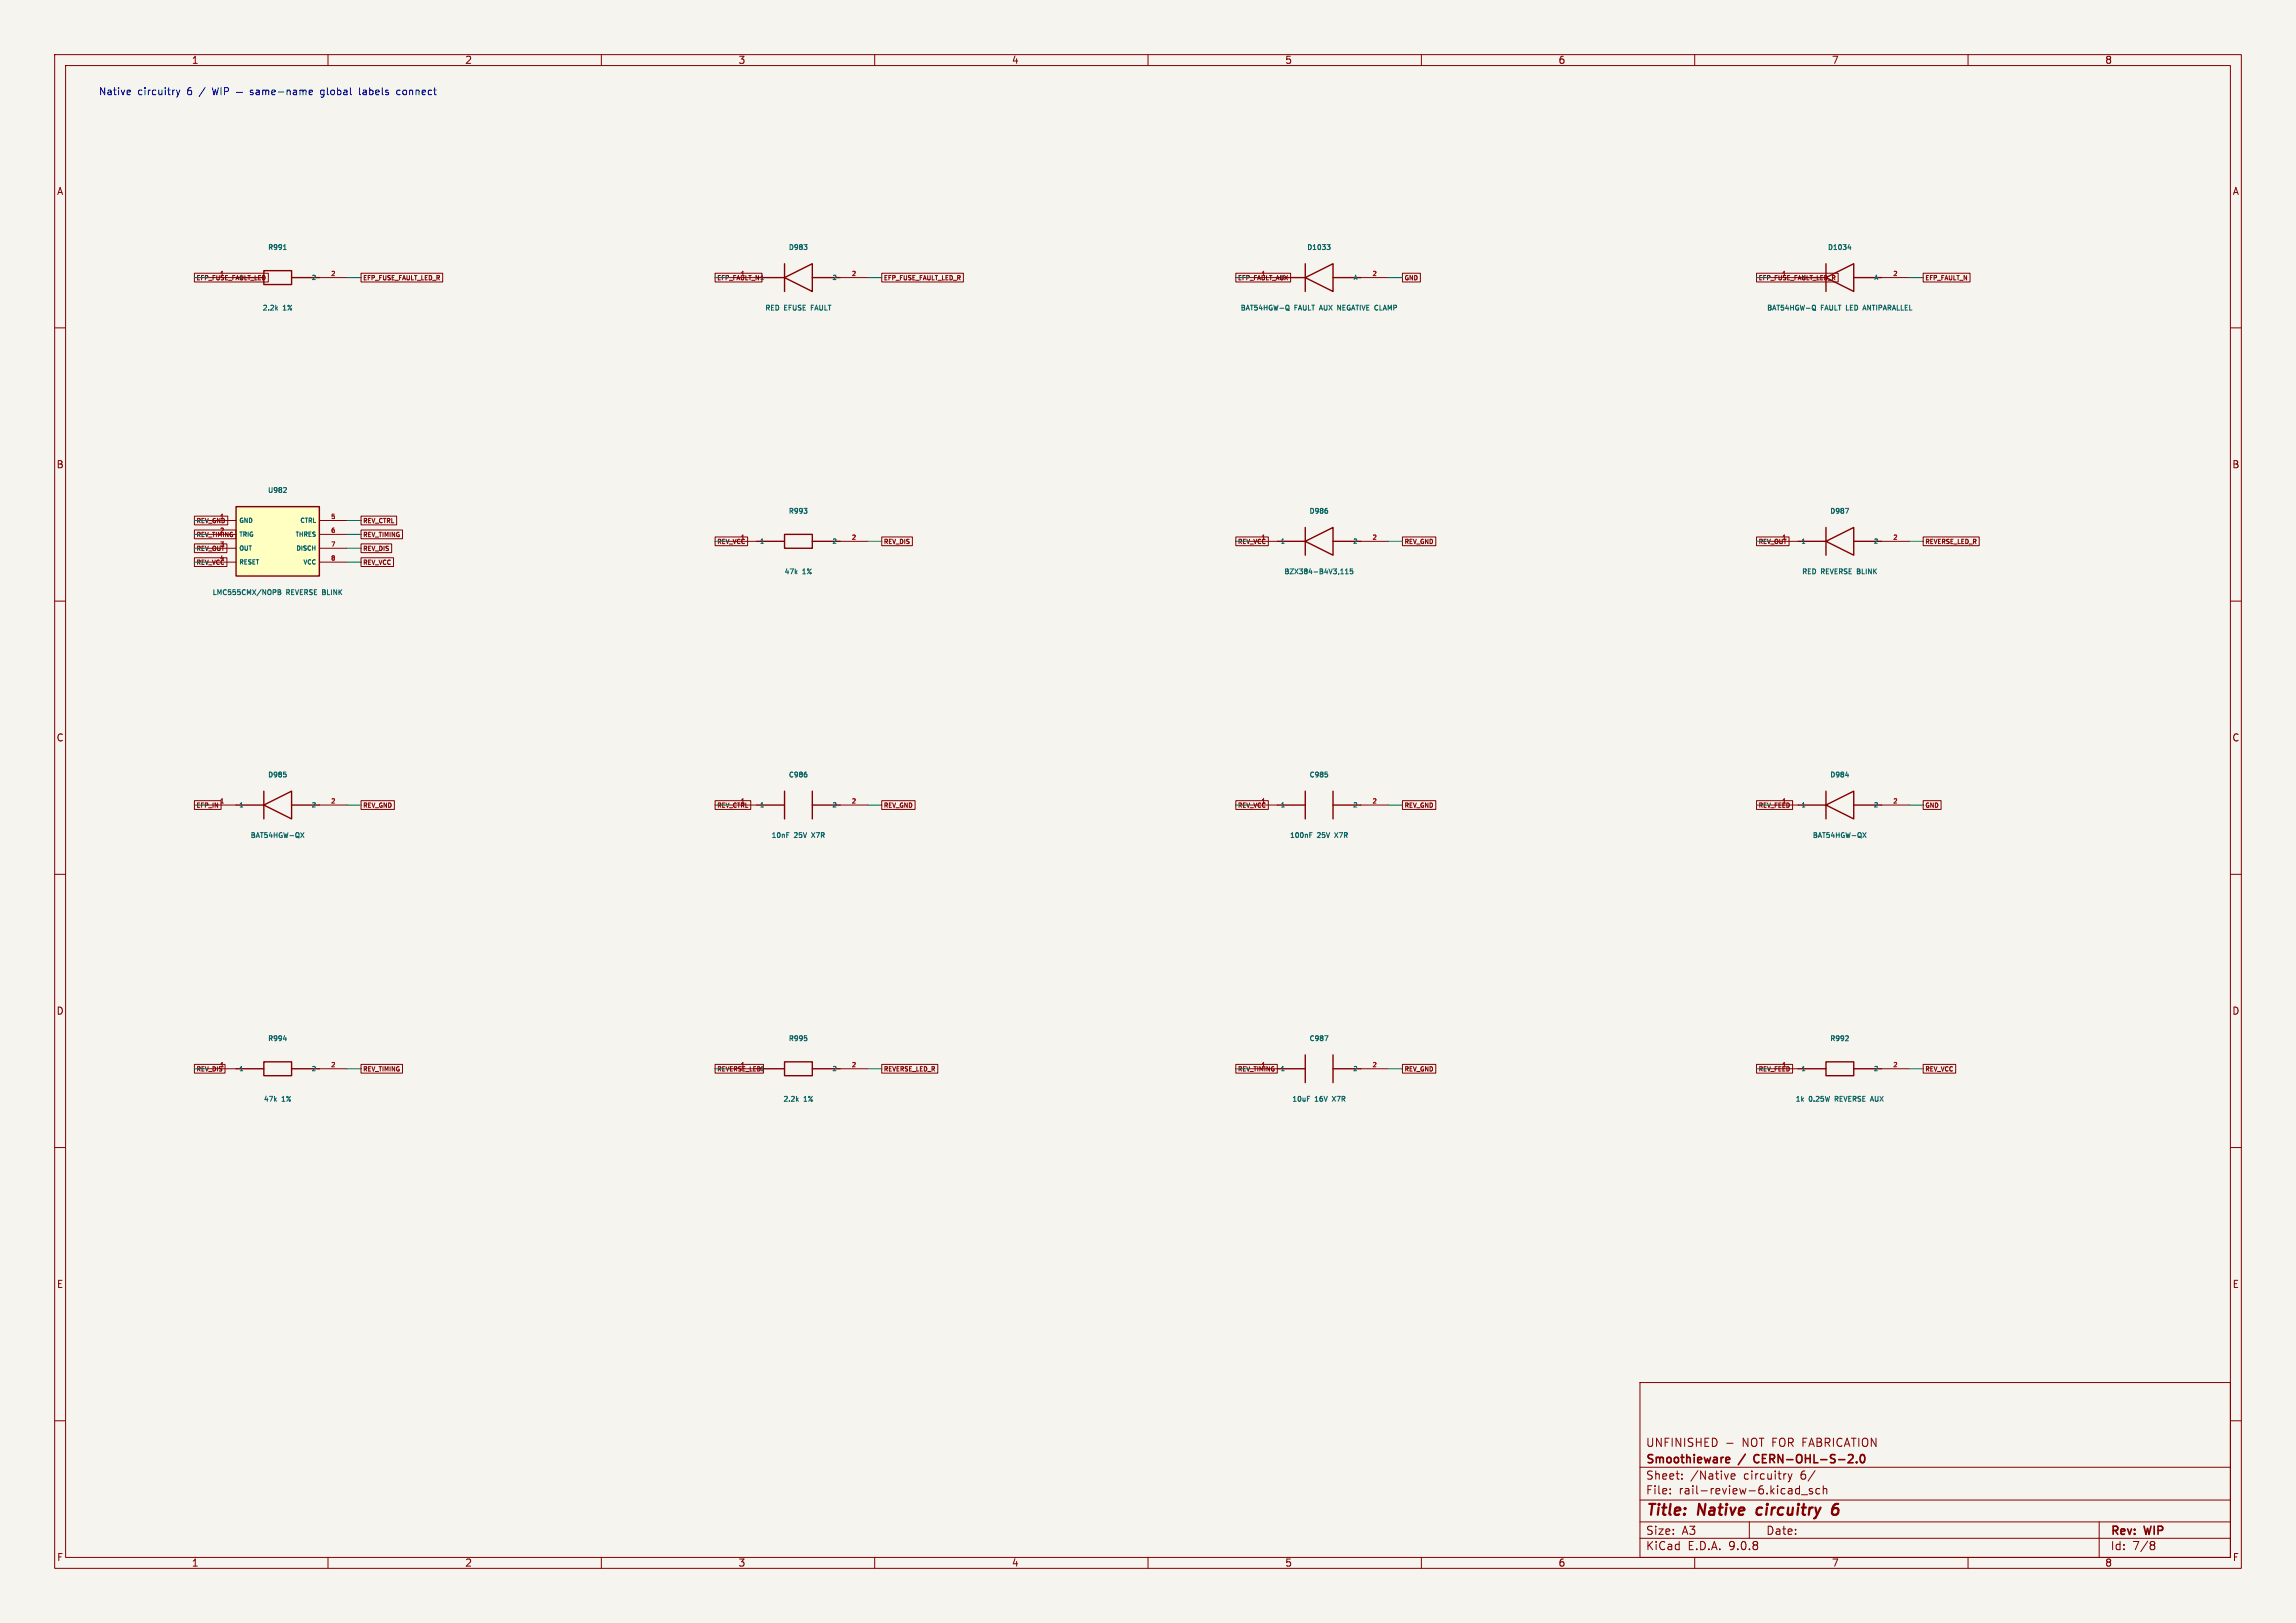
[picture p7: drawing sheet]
<svg xmlns="http://www.w3.org/2000/svg" width="420mm" height="297mm" viewBox="0 0 420 297" stroke-linecap="round" stroke-linejoin="round" font-family="sans-serif">
<defs><g id="words">
<g font-size="2.8" fill="#840000">
<text x="301" y="277.9">Title:</text>
<text x="310.6" y="277.9">Native</text>
<text x="322.2" y="277.9">circuitry</text>
</g>
<g font-size="2.1" fill="#840000">
<text x="301" y="268.2">Smoothieware</text>
<text x="301" y="265">UNFINISHED</text>
<text x="318.2" y="268.2">/</text>
<text x="318.7" y="265">NOT FOR FABRICATION</text>
<text x="321.5" y="268.2">CERN-OHL-S-2.0</text>
<text x="301" y="273.7">File:</text>
<text x="301" y="271">Sheet:</text>
<text x="307.1" y="273.7">rail-review-6.kicad_sch</text>
<text x="309.2" y="271">/Native</text>
<text x="319" y="271">circuitry</text>
<text x="329.5" y="271">6/</text>
<text x="301" y="281.1">Size:</text>
<text x="307.6" y="281.1">A3</text>
<text x="323" y="281.1">Date:</text>
<text x="386" y="281.3">Rev:</text>
<text x="392.4" y="281.3">WIP</text>
<text x="301" y="283.9">KiCad</text>
<text x="308.7" y="283.9">E.D.A.</text>
<text x="316.3" y="283.9">9.0.8</text>
<text x="386" y="283.9">Id:</text>
<text x="390.1" y="283.9">7/8</text>
</g>
<g font-size="1.8" fill="#840000">
<text x="35" y="11.9">1</text>
<text x="85" y="11.9">2</text>
<text x="135" y="11.9">3</text>
<text x="185" y="11.9">4</text>
<text x="235" y="11.9">5</text>
<text x="285" y="11.9">6</text>
<text x="335" y="11.9">7</text>
<text x="385" y="11.9">8</text>
<text x="10.3" y="35.9">A</text>
<text x="408.3" y="35.9">A</text>
<text x="10.3" y="85.9">B</text>
<text x="408.2" y="85.9">B</text>
<text x="10.3" y="135.9">C</text>
<text x="408.2" y="135.9">C</text>
<text x="10.3" y="185.9">D</text>
<text x="408.2" y="185.9">D</text>
<text x="10.3" y="235.9">E</text>
<text x="408.3" y="235.9">E</text>
<text x="10.3" y="285.9">F</text>
<text x="35" y="286.9">1</text>
<text x="85" y="286.9">2</text>
<text x="135" y="286.9">3</text>
<text x="185" y="286.9">4</text>
<text x="235" y="286.9">5</text>
<text x="285" y="286.9">6</text>
<text x="335" y="286.9">7</text>
<text x="385" y="286.9">8</text>
<text x="408.3" y="285.9">F</text>
</g>
<g font-size="1.8" fill="#0000c2">
<text x="18" y="17.6">Native</text>
<text x="25.2" y="17.6">circuitry</text>
<text x="34.4" y="17.6">6</text>
<text x="36.8" y="17.6">/</text>
<text x="59.7" y="17.6">global</text>
<text x="66.9" y="17.6">labels</text>
<text x="74" y="17.6">connect</text>
</g>
<g font-size="1.3" fill="#006464">
<text x="48.9" y="45.9">R991</text>
<text x="144.2" y="45.9">D983</text>
<text x="239" y="45.9">D1033</text>
<text x="334.2" y="45.9">D1034</text>
<text x="47.9" y="57">2.2k</text>
<text x="51.8" y="57">1%</text>
<text x="139.9" y="57">RED</text>
<text x="143.4" y="57">EFUSE</text>
<text x="148.6" y="57">FAULT</text>
<text x="226.8" y="57">BAT54HGW-Q</text>
<text x="236.8" y="57">FAULT</text>
<text x="241.7" y="57">AUX</text>
<text x="245.2" y="57">NEGATIVE CLAMP</text>
<text x="323.1" y="57">BAT54HGW-Q</text>
<text x="333.1" y="57">FAULT</text>
<text x="338" y="57">LED</text>
<text x="341.4" y="57">ANTIPARALLEL</text>
<text x="48.9" y="90.4">U982</text>
<text x="144.2" y="94.2">R993</text>
<text x="239.4" y="94.2">D986</text>
<text x="334.7" y="94.2">D987</text>
<text x="143.4" y="105.3">47k</text>
<text x="146.8" y="105.3">1%</text>
<text x="234.8" y="105.3">BZX384-B4V3,115</text>
<text x="329.5" y="105.3">RED</text>
<text x="333.1" y="105.3">REVERSE BLINK</text>
<text x="38.8" y="109.1">LMC555CMX/NOPB</text>
<text x="52.4" y="109.1">REVERSE BLINK</text>
<text x="48.9" y="142.5">D985</text>
<text x="144.2" y="142.5">C986</text>
<text x="239.4" y="142.5">C985</text>
<text x="334.7" y="142.5">D984</text>
<text x="45.7" y="153.5">BAT54HGW-QX</text>
<text x="141" y="153.5">10nF</text>
<text x="145.3" y="153.5">25V</text>
<text x="148.7" y="153.5">X7R</text>
<text x="235.8" y="153.5">100nF</text>
<text x="241" y="153.5">25V</text>
<text x="244.4" y="153.5">X7R</text>
<text x="331.5" y="153.5">BAT54HGW-QX</text>
<text x="48.9" y="190.7">R994</text>
<text x="144.2" y="190.7">R995</text>
<text x="239.4" y="190.7">C987</text>
<text x="334.7" y="190.7">R992</text>
<text x="48.2" y="201.8">47k</text>
<text x="51.6" y="201.8">1%</text>
<text x="143.2" y="201.8">2.2k</text>
<text x="147" y="201.8">1%</text>
<text x="236.3" y="201.8">10uF</text>
<text x="240.5" y="201.8">16V</text>
<text x="244" y="201.8">X7R</text>
<text x="328.4" y="201.8">1k</text>
<text x="330.9" y="201.8">0.25W</text>
<text x="335.9" y="201.8">REVERSE AUX</text>
</g>
<g font-size="1.1" fill="#840000">
<text x="35.9" y="51.5">EFP_FUSE_FAULT_LED</text>
<text x="40.1" y="50.5">1</text>
<text x="43.7" y="51.4">1</text>
<text x="66.3" y="51.5">EFP_FUSE_FAULT_LED_R</text>
<text x="131.1" y="51.5">EFP_FAULT_N1</text>
<text x="161.6" y="51.5">EFP_FUSE_FAULT_LED_R</text>
<text x="226.4" y="51.5">EFP_FAULT_AUX</text>
<text x="234.2" y="51.4">K</text>
<text x="256.8" y="51.5">GND</text>
<text x="321.6" y="51.5">EFP_FUSE_FAULT_LED_R</text>
<text x="325.9" y="50.5">1</text>
<text x="329.4" y="51.4">K</text>
<text x="352.1" y="51.5">EFP_FAULT_N</text>
<text x="35.9" y="95.9">REV_GND</text>
<text x="40.1" y="95">1</text>
<text x="66.3" y="95.9">REV_CTRL</text>
<text x="35.9" y="101">REV_OUT</text>
<text x="35.9" y="98.5">REV_TIMING</text>
<text x="40.1" y="100.1">3</text>
<text x="66.3" y="101">REV_DIS</text>
<text x="66.3" y="98.5">REV_TIMING</text>
<text x="131.1" y="99.7">REV_VCC</text>
<text x="135.4" y="98.8">1</text>
<text x="161.6" y="99.7">REV_DIS</text>
<text x="226.4" y="99.7">REV_VCC</text>
<text x="230.6" y="98.8">1</text>
<text x="256.8" y="99.7">REV_GND</text>
<text x="321.6" y="99.7">REV_OUT</text>
<text x="352.1" y="99.7">REVERSE_LED_R</text>
<text x="35.9" y="103.6">REV_VCC</text>
<text x="40.1" y="102.6">4</text>
<text x="66.3" y="103.6">REV_VCC</text>
<text x="35.9" y="148">EFP_IN</text>
<text x="66.3" y="148">REV_GND</text>
<text x="131.1" y="148">REV_CTRL</text>
<text x="135.4" y="147.1">1</text>
<text x="161.6" y="148">REV_GND</text>
<text x="226.4" y="148">REV_VCC</text>
<text x="230.6" y="147.1">1</text>
<text x="256.8" y="148">REV_GND</text>
<text x="321.6" y="148">REV_FEED</text>
<text x="325.9" y="147.1">1</text>
<text x="352.1" y="148">GND</text>
<text x="35.9" y="196.3">REV_DIS</text>
<text x="40.1" y="195.3">1</text>
<text x="66.3" y="196.3">REV_TIMING</text>
<text x="131.1" y="196.3">REVERSE_LED1</text>
<text x="135.4" y="195.3">1</text>
<text x="161.6" y="196.3">REVERSE_LED_R</text>
<text x="226.4" y="196.3">REV_TIMING</text>
<text x="256.8" y="196.3">REV_GND</text>
<text x="321.6" y="196.3">REV_FEED</text>
<text x="325.9" y="195.3">1</text>
<text x="352.1" y="196.3">REV_VCC</text>
</g>
<g font-size="1.1" fill="#006464">
<text x="56.9" y="51.4">2</text>
<text x="152.1" y="51.4">2</text>
<text x="247.4" y="51.4">A</text>
<text x="342.7" y="51.4">A</text>
<text x="43.7" y="95.9">GND</text>
<text x="54.8" y="95.9">CTRL</text>
<text x="43.7" y="98.4">TRIG</text>
<text x="43.7" y="101">OUT</text>
<text x="53.9" y="98.4">THRES</text>
<text x="54" y="101">DISCH</text>
<text x="138.9" y="99.7">1</text>
<text x="152.1" y="99.7">2</text>
<text x="234.2" y="99.7">1</text>
<text x="247.4" y="99.7">2</text>
<text x="329.4" y="99.7">1</text>
<text x="342.6" y="99.7">2</text>
<text x="43.7" y="103.5">RESET</text>
<text x="55.3" y="103.5">VCC</text>
<text x="43.7" y="147.9">1</text>
<text x="56.9" y="147.9">2</text>
<text x="138.9" y="147.9">1</text>
<text x="152.1" y="147.9">2</text>
<text x="234.2" y="147.9">1</text>
<text x="247.4" y="147.9">2</text>
<text x="329.4" y="147.9">1</text>
<text x="342.6" y="147.9">2</text>
<text x="43.7" y="196.2">1</text>
<text x="56.9" y="196.2">2</text>
<text x="152.1" y="196.2">2</text>
<text x="234.2" y="196.2">1</text>
<text x="247.4" y="196.2">2</text>
<text x="329.4" y="196.2">1</text>
<text x="342.6" y="196.2">2</text>
</g>
<g font-size="1.1" fill="#a90000">
<text x="60.4" y="50.5">2</text>
<text x="135.4" y="50.5">1</text>
<text x="155.7" y="50.5">2</text>
<text x="230.6" y="50.5">1</text>
<text x="250.9" y="50.5">2</text>
<text x="346.2" y="50.5">2</text>
<text x="60.4" y="95">5</text>
<text x="40.1" y="97.5">2</text>
<text x="60.4" y="97.5">6</text>
<text x="60.4" y="100.1">7</text>
<text x="155.7" y="98.8">2</text>
<text x="250.9" y="98.8">2</text>
<text x="325.9" y="98.8">1</text>
<text x="346.2" y="98.8">2</text>
<text x="60.4" y="102.6">8</text>
<text x="40.1" y="147.1">1</text>
<text x="60.4" y="147.1">2</text>
<text x="155.7" y="147.1">2</text>
<text x="250.9" y="147.1">2</text>
<text x="346.2" y="147.1">2</text>
<text x="60.4" y="195.3">2</text>
<text x="155.7" y="195.3">2</text>
<text x="230.6" y="195.3">1</text>
<text x="250.9" y="195.3">2</text>
<text x="346.2" y="195.3">2</text>
</g>
</g></defs>
<path d="M0 0h420v297h-420z" fill="#f5f4ef" stroke="#f5f4ef" stroke-width=".18"/>
<g fill="none" stroke="#840000" stroke-width=".18">
<path d="M10 10h400v277h-400zM12 12h396v273h-396zM60 10v2M110 10v2M160 10v2M210 10v2M260 10v2M310 10v2M360 10v2M133.3 50.8h5.1M153.7 50.8h5M228.6 50.8h5.1"/>
<path d="M248.9 50.8h5.1M323.8 50.8h5.1M344.2 50.8h5M10 60h2M408 60h2M133.3 99.1h5.1M153.7 99.1h5M228.6 99.1h5.1M248.9 99.1h5.1M323.8 99.1h5.1M344.2 99.1h5M10 110h2"/>
<path d="M408 110h2M10 160h2M38.1 147.3h5.1M58.4 147.3h5.1M133.3 147.3h5.1M153.7 147.3h5M228.6 147.3h5.1M248.9 147.3h5.1M323.8 147.3h5.1M344.2 147.3h5M408 160h2M38.1 195.6h5.1"/>
<path d="M58.4 195.6h5.1M133.3 195.6h5.1M153.7 195.6h5M228.6 195.6h5.1M248.9 195.6h5.1M323.8 195.6h5.1M344.2 195.6h5M10 210h2M408 210h2M300 253h108v32h-108zM10 260h2M300 278.5h108"/>
<path d="M300 274.5h108M300 268.5h108M305.5 273.2v.2M305.5 272.5v.1M307.7 270.5v.2M307.7 269.8v.1M315.9 264.1h1.1M316.7 270.2l.7-.2-.1-.2-.4-.1-.2 .2v.7h.6M320 278.5v3M327.1 269.7l.3 1M327.4 270.7l-.3 .5M327.8 269.7l-.4 1"/>
<path d="M328.7 272.4l.5 .1M329.2 271.9v1.5M329.2 273.3l-.5 .1M329.5 273.5h1.2M331.5 272.5l-.3-.1-.3 .2 .1 .2 .5 .2v.3h-.6M332.9 272.5l-.5-.1-.2 .3v.4l.1 .2h.6M333.5 272.5l.2-.1 .4 .1 .1 .9M333.5 271.9v1.5M384 278.5v6.5M408 260h2M60 285v2M110 285v2"/>
<path d="M160 285v2M210 285v2M260 285v2M300 281.5h108M310 285v2M360 285v2M393.6 282.1l.4 .1 .2 .2-.3 .3M393.6 282.7h.3M393.9 282.7l.2 .2 .1 .4-.2 .2-.4 .1"/>
</g>
<path d="M321.5 276.1l-.2 .7 .3 .4M336.3 275.2a.91 .91 0 0 0-1.1 .9l-.1 .7 .2 .3a.66 .66 0 0 0 .9-.3l.1-.5-.2-.2a.66 .66 0 0 0-.9 .2" fill="none" stroke="#840000" stroke-width=".4"/>
<path d="M315.9 266.7l.4 .1 .1 .2-.7 .2M316.3 267.6l-.4 .1M321 266.4l-.2 .4 .2 .7M338 267.7h1M338.9 266.3v.5M339.6 267.5v.2M340.4 266.3l.2-.1a.8 .8 0 0 1 .5 .7 .8 .8 0 0 1-.5 .8l-.2-.2-.1-.4z" fill="none" stroke="#840000" stroke-width=".3"/>
<g fill="none" stroke="#840000" stroke-width=".25">
<path d="M138.4 50.8h5.1M143.5 50.8l5.1-2.5v5zM143.5 48.3v5M148.6 50.8h5.1M233.7 50.8h5.1M238.8 50.8l5-2.5v5zM238.8 48.3v5M243.8 50.8h5.1M328.9 50.8h5.1M334 50.8l5.1-2.5v5zM334 48.3v5M339.1 50.8h5.1"/>
<path d="M138.4 99.1h5.1M143.5 97.8h5.1v2.5h-5.1zM148.6 99.1h5.1M233.7 99.1h5.1M238.8 99.1l5-2.6v5.1zM238.8 96.5v5.1M243.8 99.1h5.1M328.9 99.1h5.1M334 99.1l5.1-2.6v5.1zM334 96.5v5.1M339.1 99.1h5.1M43.2 147.3h5.1"/>
<path d="M48.3 147.3l5-2.5v5.1zM48.3 144.8v5.1M53.3 147.3h5.1M138.4 147.3h5.1M143.5 144.8v5.1M148.6 147.3h5.1M148.6 144.8v5.1M233.7 147.3h5.1M238.8 144.8v5.1M243.8 147.3h5.1M243.8 144.8v5.1M328.9 147.3h5.1"/>
<path d="M334 147.3l5.1-2.5v5.1zM334 144.8v5.1M339.1 147.3h5.1M43.2 195.6h5.1M48.3 194.3h5v2.6h-5zM53.3 195.6h5.1M138.4 195.6h5.1M143.5 194.3h5.1v2.6h-5.1zM148.6 195.6h5.1M233.7 195.6h5.1M238.8 193v5.1M243.8 193v5.1"/>
<path d="M243.8 195.6h5.1M328.9 195.6h5.1M334 194.3h5.1v2.6h-5.1zM339.1 195.6h5.1"/>
</g>
<g fill="none" stroke="#006464" stroke-width=".18">
<path d="M147.1 44.8h.5l-.3 .3M147.5 45.2v.4M235.4 55.8l.3 .1 .1 .2-.1 .5-.3 .1M235.4 56.5l.4 .3M242.7 44.8h.6l-.3 .3 .2 .1 .1 .3-.2 .2h-.2M244.7 56.7v-.9l.5 .9M331.7 55.8l.3 .1 .1 .2-.1 .5-.3 .1M331.7 56.5l.4 .3M338 45.4h.6M338.5 45.1v.6M340.8 56.5h.5M341.1 55.8l-.3 .9"/>
<path d="M147.1 93h.5l-.3 .4M147.5 93.4v.5M242.8 93.4v.5M337.6 93h.6l-.4 .9M245.2 105h.6M246.1 105h.5M246.1 104.4l.3-.3v.9M247.4 104.1h-.4v.4h.4v.4h-.4M51.9 141.3h.4M52.3 141.7v.4M55 152.4l.6 .9M55.6 152.4l-.6 .9"/>
<path d="M143.9 152.4h.4M147.5 141.7v.4M239.6 152.8h.3M239.6 152.4h.4M242.4 141.3h.4M242.8 141.7v.4M337.6 141.9h.6M340.8 152.4l.5 .9M341.3 152.4l-.5 .9M51.9 190.1h.5M147.1 189.5h.5M147.5 189.9v.5"/>
<path d="M242.3 189.5h.6l-.4 .9M338 189.6l.1 .3-.5 .5h.5M145.8 201.2l.2 .3M146 200.9l-.3 .4M239.2 200.6h.4"/>
</g>
<path d="M43.2 92.7h15.2v12.7h-15.2z" fill="#ffffc2"/>
<path d="M43.2 50.8h5.1M48.3 49.5h5v2.6h-5zM53.3 50.8h5.1M43.2 92.7h15.2v12.7h-15.2z" fill="none" stroke="#840000" stroke-width=".25"/>
<g fill="none" stroke="#840000" stroke-width=".18">
<path d="M35.6 50h13.5v1.6h-13.5zM38.1 50.8h5.1M58.4 50.8h5.1M66 50h15v1.6h-15zM130.8 50h8.6v1.6h-8.6zM161.3 50h14.9v1.6h-14.9zM226.1 50h10v1.6h-10zM256.5 50h3.3v1.6h-3.3zM321.3 50h14.9v1.6h-14.9zM351.8 50h8.6v1.6h-8.6zM35.6 99.5h5.9v1.6h-5.9zM35.6 94.4h6.1v1.7h-6.1z"/>
<path d="M35.6 97h7.5v1.6h-7.5zM38.1 95.3h5.1M38.1 97.8h5.1M58.4 95.3h5.1M58.4 97.8h5.1M66 94.4h6.6v1.7h-6.6zM66 99.5h5.6v1.6h-5.6zM66 97h7.6v1.6h-7.6zM130.8 98.3h6v1.6h-6zM161.3 98.3h5.6v1.6h-5.6zM226.1 98.3h5.9v1.6h-5.9zM256.5 98.3h6.1v1.6h-6.1z"/>
<path d="M321.3 98.3h6v1.6h-6zM351.8 98.3h10.2v1.6h-10.2zM35.6 102.1h5.9v1.6h-5.9zM38.1 100.3h5.1M38.1 102.9h5.1M58.4 100.3h5.1M58.4 102.9h5.1M66 102.1h6v1.6h-6zM35.6 146.5h4.8v1.6h-4.8zM66 146.5h6.1v1.6h-6.1zM130.8 146.5h6.5v1.6h-6.5zM161.3 146.5h6.1v1.6h-6.1z"/>
<path d="M226.1 146.5h5.9v1.6h-5.9zM256.5 146.5h6.1v1.6h-6.1zM321.3 146.5h6.6v1.6h-6.6zM351.8 146.5h3.3v1.6h-3.3zM35.6 194.8h5.6v1.6h-5.6zM66 194.8h7.6v1.6h-7.6zM130.8 194.8h8.9v1.6h-8.9zM161.3 194.8h10.2v1.6h-10.2zM226.1 194.8h7.5v1.6h-7.5zM256.5 194.8h6.1v1.6h-6.1zM321.3 194.8h6.6v1.6h-6.6zM351.8 194.8h5.9v1.6h-5.9z"/>
</g>
<path d="M50.5 56.4l.3 .3M50.8 56.1l-.4 .4M51.9 45.7h.5M52.2 89.2l.2 .2-.1 .2-.5 .5h.6M50.9 107.9h.3l.1 .2-.1 .2 .2 .3-.2 .2h-.3zM50.9 108.3h.3" fill="none" stroke="#006464" stroke-width=".18"/>
<g fill="none" stroke="#009600" stroke-width=".18">
<path d="M35.6 50.8h2.5M63.5 50.8h2.5M130.8 50.8h2.5M158.7 50.8h2.6M226.1 50.8h2.5M254 50.8h2.5M321.3 50.8h2.5M349.2 50.8h2.6M35.6 97.8h2.5M35.6 95.3h2.5M63.5 97.8h2.5M63.5 95.3h2.5"/>
<path d="M130.8 99.1h2.5M158.7 99.1h2.6M226.1 99.1h2.5M254 99.1h2.5M321.3 99.1h2.5M349.2 99.1h2.6M35.6 102.9h2.5M35.6 100.3h2.5M63.5 102.9h2.5M63.5 100.3h2.5M35.6 147.3h2.5M63.5 147.3h2.5"/>
<path d="M130.8 147.3h2.5M158.7 147.3h2.6M226.1 147.3h2.5M254 147.3h2.5M321.3 147.3h2.5M349.2 147.3h2.6M35.6 195.6h2.5M63.5 195.6h2.5M130.8 195.6h2.5M158.7 195.6h2.6M226.1 195.6h2.5M254 195.6h2.5"/>
<path d="M321.3 195.6h2.5M349.2 195.6h2.6"/>
</g>
<g fill="none" stroke="#0000c2" stroke-width=".18">
<path d="M23.7 16.5l.2 .3-.7 .1M23.8 17.3h-.1M32.3 16.5l.3 .8M32.6 17.3l-.3 .5M32.9 16.5l-.3 .8M38.8 16l.3 1.3 .3-.9 .2 .9 .4-1.3M40.4 16v1.3M41.1 16.7h.6l.1-.2-.1-.3-.6-.2v1.3M43.2 16.9h1.1M46.3 16.5h-.3l-.2 .2v.1l.5 .2v.3h-.5M46.9 16.5h.5v.8M47.4 16.8h-.4l-.2 .2 .2 .3h.4"/>
<path d="M48.1 16.6l.3-.1 .2 .2M48.1 16.5v.8M48.6 16.7l.2-.2h.3l.1 .8M48.6 16.7v.6M49.7 16.9l.7-.1-.1-.3h-.4l-.2 .2 .1 .6h.5M50.9 16.8h1M52.5 16.6l.2-.1h.3l.1 .8M52.5 16.5v.8M53.7 16.5h.5l.1 .8M54.3 16.8h-.5l-.2 .2 .2 .3h.5M54.9 16.6l.3-.1 .2 .2M54.9 16.5v.8"/>
<path d="M55.4 16.7l.2-.2h.3l.1 .8M55.4 16.7v.6M56.5 16.9l.7-.1-.1-.3h-.4l-.2 .2 .1 .6h.5M58.7 17.7h.4M59.1 16.5h-.3l-.2 .2 .1 .5 .4 .1M65.8 16v1.2l.2 .1M66.4 16.9v.4M73.2 16.5h-.4l-.2 .2 .1 .6h.5"/>
</g>
<use href="#words"/>
</svg>
